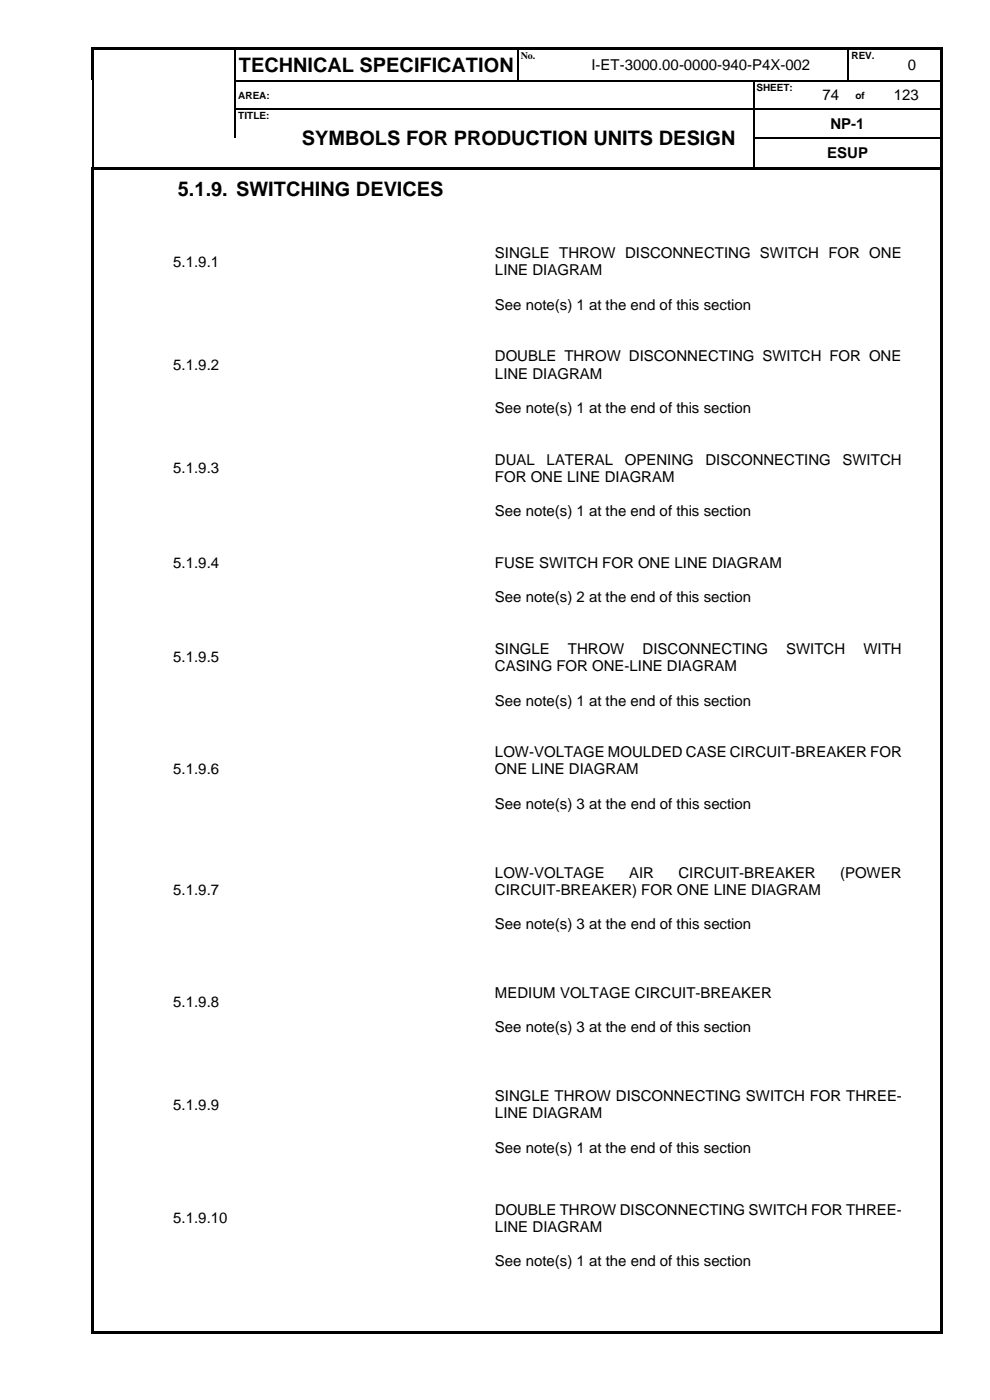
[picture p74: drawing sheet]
<svg xmlns="http://www.w3.org/2000/svg" width="210mm" height="297mm" viewBox="0 0 210 297" stroke-linecap="round" stroke-linejoin="round" font-family="sans-serif">
<defs><g id="words">
<g font-size="4.2">
<text x="50.6" y="15.3">TECHNICAL SPECIFICATION</text>
<text x="64" y="30.9">SYMBOLS FOR PRODUCTION UNITS DESIGN</text>
<text x="37.7" y="41.5">5.1.9. SWITCHING DEVICES</text>
</g>
<g font-size="3.2">
<text x="125.5" y="14.9">I-ET-3000.00-0000-940-P4X-002</text>
<text x="192.6" y="14.9">0</text>
<text x="174.5" y="21.3">74</text>
<text x="189.6" y="21.3">123</text>
<text x="176.2" y="27.3">NP-1</text>
<text x="175.5" y="33.6">ESUP</text>
<text x="36.8" y="56.6">5.1.9.1</text>
<text x="105" y="54.7">SINGLE THROW DISCONNECTING SWITCH FOR ONE</text>
<text x="105" y="58.4">LINE DIAGRAM</text>
<text x="105" y="65.7">See note(s) 1 at the end of this section</text>
<text x="105" y="76.7">DOUBLE THROW DISCONNECTING SWITCH FOR ONE</text>
<text x="36.8" y="78.5">5.1.9.2</text>
<text x="105" y="80.3">LINE DIAGRAM</text>
<text x="105" y="87.6">See note(s) 1 at the end of this section</text>
<text x="36.8" y="100.4">5.1.9.3</text>
<text x="105" y="98.6">DUAL</text>
<text x="116" y="98.6">LATERAL</text>
<text x="132.6" y="98.6">OPENING</text>
<text x="149.7" y="98.6">DISCONNECTING</text>
<text x="178.7" y="98.6">SWITCH</text>
<text x="105" y="102.2">FOR ONE LINE DIAGRAM</text>
<text x="105" y="109.5">See note(s) 1 at the end of this section</text>
<text x="36.8" y="120.5">5.1.9.4</text>
<text x="105" y="120.5">FUSE SWITCH FOR ONE LINE DIAGRAM</text>
<text x="105" y="127.8">See note(s) 2 at the end of this section</text>
<text x="36.8" y="140.6">5.1.9.5</text>
<text x="105" y="138.7">SINGLE</text>
<text x="105" y="142.4">CASING FOR ONE-LINE DIAGRAM</text>
<text x="120.5" y="138.7">THROW</text>
<text x="136.3" y="138.7">DISCONNECTING</text>
<text x="166.8" y="138.7">SWITCH</text>
<text x="183.2" y="138.7">WITH</text>
<text x="105" y="149.7">See note(s) 1 at the end of this section</text>
<text x="105" y="160.6">LOW-VOLTAGE MOULDED CASE CIRCUIT-BREAKER FOR</text>
<text x="36.8" y="164.3">5.1.9.6</text>
<text x="105" y="164.3">ONE LINE DIAGRAM</text>
<text x="105" y="171.6">See note(s) 3 at the end of this section</text>
<text x="36.8" y="189.8">5.1.9.7</text>
<text x="105" y="186.2">LOW-VOLTAGE</text>
<text x="105" y="189.8">CIRCUIT-BREAKER) FOR ONE LINE DIAGRAM</text>
<text x="133.5" y="186.2">AIR</text>
<text x="143.9" y="186.2">CIRCUIT-BREAKER</text>
<text x="178.2" y="186.2">(POWER</text>
<text x="105" y="197.2">See note(s) 3 at the end of this section</text>
<text x="36.8" y="213.6">5.1.9.8</text>
<text x="105" y="211.8">MEDIUM VOLTAGE CIRCUIT-BREAKER</text>
<text x="105" y="219.1">See note(s) 3 at the end of this section</text>
<text x="105" y="233.7">SINGLE THROW DISCONNECTING SWITCH FOR THREE-</text>
<text x="36.8" y="235.5">5.1.9.9</text>
<text x="105" y="237.3">LINE DIAGRAM</text>
<text x="105" y="244.6">See note(s) 1 at the end of this section</text>
<text x="105" y="257.7">DOUBLE THROW DISCONNECTING SWITCH FOR THREE-</text>
<text x="36.8" y="259.5">5.1.9.10</text>
<text x="105" y="261.4">LINE DIAGRAM</text>
<text x="105" y="268.7">See note(s) 1 at the end of this section</text>
</g>
<g font-size="2.1">
<text x="110.5" y="12.5">No.</text>
<text x="180.6" y="12.5">REV.</text>
<text x="50.6" y="20.9">AREA:</text>
<text x="160.5" y="19.3">SHEET:</text>
<text x="181.5" y="20.9">of</text>
<text x="50.6" y="25.2">TITLE:</text>
</g>
</g></defs>
<g fill="#000">
<path d="M19.3 10h.6v.5h-.6z" fill-rule="evenodd"/>
<path d="M19.3 10h.6v.5h-.6z" fill-rule="evenodd"/>
<path d="M19.3 10.5h.6v6.5h-.6z" fill-rule="evenodd"/>
<path d="M19.6 17h.3v.3h-.3z" fill-rule="evenodd"/>
<path d="M19.9 10h29.9v.5h-29.9z" fill-rule="evenodd"/>
<path d="M49.8 10.5h.2z" fill-rule="evenodd"/>
<path d="M49.8 10h.5v.5h-.5z" fill-rule="evenodd"/>
<path d="M49.8 17h.2v.3h-.2z" fill-rule="evenodd"/>
<path d="M50.3 10h59.5v.5h-59.5z" fill-rule="evenodd"/>
<path d="M109.8 10.5h.3z" fill-rule="evenodd"/>
<path d="M109.8 10h.5v.5h-.5z" fill-rule="evenodd"/>
<path d="M109.8 17h.3v.3h-.3z" fill-rule="evenodd"/>
<path d="M110.3 10h7.2v.5h-7.2z" fill-rule="evenodd"/>
<path d="M117.5 10h.5v.5h-.5z" fill-rule="evenodd"/>
<path d="M117.5 17h.2v.3h-.2z" fill-rule="evenodd"/>
<path d="M118 10h61.9v.5h-61.9z" fill-rule="evenodd"/>
<path d="M159.8 17h.3v.3h-.3z" fill-rule="evenodd"/>
<path d="M172.5 17h.3v.3h-.3z" fill-rule="evenodd"/>
<path d="M179.9 10.5h.2z" fill-rule="evenodd"/>
<path d="M179.9 10h.5v.5h-.5z" fill-rule="evenodd"/>
<path d="M179.9 17h.2v.3h-.2z" fill-rule="evenodd"/>
<path d="M180.1 17h.3v.3h-.3z" fill-rule="evenodd"/>
<path d="M180.4 10h7.1v.5h-7.1z" fill-rule="evenodd"/>
<path d="M185 17h.2v.3h-.2z" fill-rule="evenodd"/>
<path d="M187.5 10h.5v.5h-.5z" fill-rule="evenodd"/>
<path d="M187.5 17h.2v.3h-.2z" fill-rule="evenodd"/>
<path d="M188 10h11.6v.5h-11.6z" fill-rule="evenodd"/>
<path d="M199.6 10h.5v.5h-.5z" fill-rule="evenodd"/>
<path d="M199.6 10h.5v.5h-.5z" fill-rule="evenodd"/>
<path d="M199.6 10.5h.5v6.5h-.5z" fill-rule="evenodd"/>
<path d="M199.6 17h.5v.3h-.5z" fill-rule="evenodd"/>
<path d="M19.5 35.4h.5v.6h-.5z" fill-rule="evenodd"/>
<path d="M19.5 35.4h.5v.5h-.5z" fill-rule="evenodd"/>
<path d="M19.6 23h.3v.2h-.3z" fill-rule="evenodd"/>
<path d="M19.6 29.2h.3v.3h-.3z" fill-rule="evenodd"/>
<path d="M20 35.4h.5v.5h-.5z" fill-rule="evenodd"/>
<path d="M20.5 35.4h29.4v.5h-29.4z" fill-rule="evenodd"/>
<path d="M49.8 23h.2v.2h-.2z" fill-rule="evenodd"/>
<path d="M49.9 35.4h.5v.5h-.5z" fill-rule="evenodd"/>
<path d="M50.4 35.4h9.8v.5h-9.8z" fill-rule="evenodd"/>
<path d="M60.2 23h.3v.2h-.3z" fill-rule="evenodd"/>
<path d="M60.2 35.4h.6v.5h-.6z" fill-rule="evenodd"/>
<path d="M60.8 35.4h99v.5h-99z" fill-rule="evenodd"/>
<path d="M159.8 23h.3v.2h-.3z" fill-rule="evenodd"/>
<path d="M159.8 29.2h.3v.3h-.3z" fill-rule="evenodd"/>
<path d="M159.8 35.4h.6v.5h-.6z" fill-rule="evenodd"/>
<path d="M160.4 35.4h39.2v.5h-39.2z" fill-rule="evenodd"/>
<path d="M172.5 23h.3v.2h-.3z" fill-rule="evenodd"/>
<path d="M180 23h.2v.2h-.2z" fill-rule="evenodd"/>
<path d="M185 23h.2v.2h-.2z" fill-rule="evenodd"/>
<path d="M199.6 17.3h.5v5.7h-.5z" fill-rule="evenodd"/>
<path d="M199.6 23h.5v.2h-.5z" fill-rule="evenodd"/>
<path d="M199.6 23.2h.5v6h-.5z" fill-rule="evenodd"/>
<path d="M199.6 29.2h.5v.3h-.5z" fill-rule="evenodd"/>
<path d="M199.6 29.5h.5v5.9h-.5z" fill-rule="evenodd"/>
<path d="M199.6 35.4h.5v.6h-.5z" fill-rule="evenodd"/>
<path d="M19.5 36h.5v246.5h-.5z" fill-rule="evenodd"/>
<path d="M19.5 282.5h.5v.5h-.5z" fill-rule="evenodd"/>
<path d="M19.5 282.5h.5v.5h-.5z" fill-rule="evenodd"/>
<path d="M20 282.5h179.6v.5h-179.6z" fill-rule="evenodd"/>
<path d="M199.6 36h.5v246.5h-.5z" fill-rule="evenodd"/>
<path d="M199.6 282.5h.5v.5h-.5z" fill-rule="evenodd"/>
<path d="M199.6 282.5h.5v.5h-.5z" fill-rule="evenodd"/>
</g>
<g fill="none" stroke="#000" stroke-width=".25">
<path d="M19.7 17.3v5.7M49.9 10.5v6.5M49.9 17.3v5.7M50 17.1h59.8M110 10.5v6.5M110.1 17.1h7.4M117.7 17.1h42.1M160 17.3v5.7M160.1 17.1h12.4M172.8 17.1h7.1M180 10.5v6.5M180.4 17.1h4.6"/>
<path d="M185.2 17.1h2.3M187.7 17.1h11.9M19.7 23.2v6M19.7 29.5v5.9M49.9 23.2v6M50 23.1h10.2M60.5 23.1h99.3M160 23.2v6M160 29.5v5.9M160.1 23.1h12.4M160.1 29.3h39.5M172.8 23.1h7.2"/>
<path d="M180.2 23.1h4.8M185.2 23.1h14.4"/>
</g>
<use href="#words"/>
</svg>
